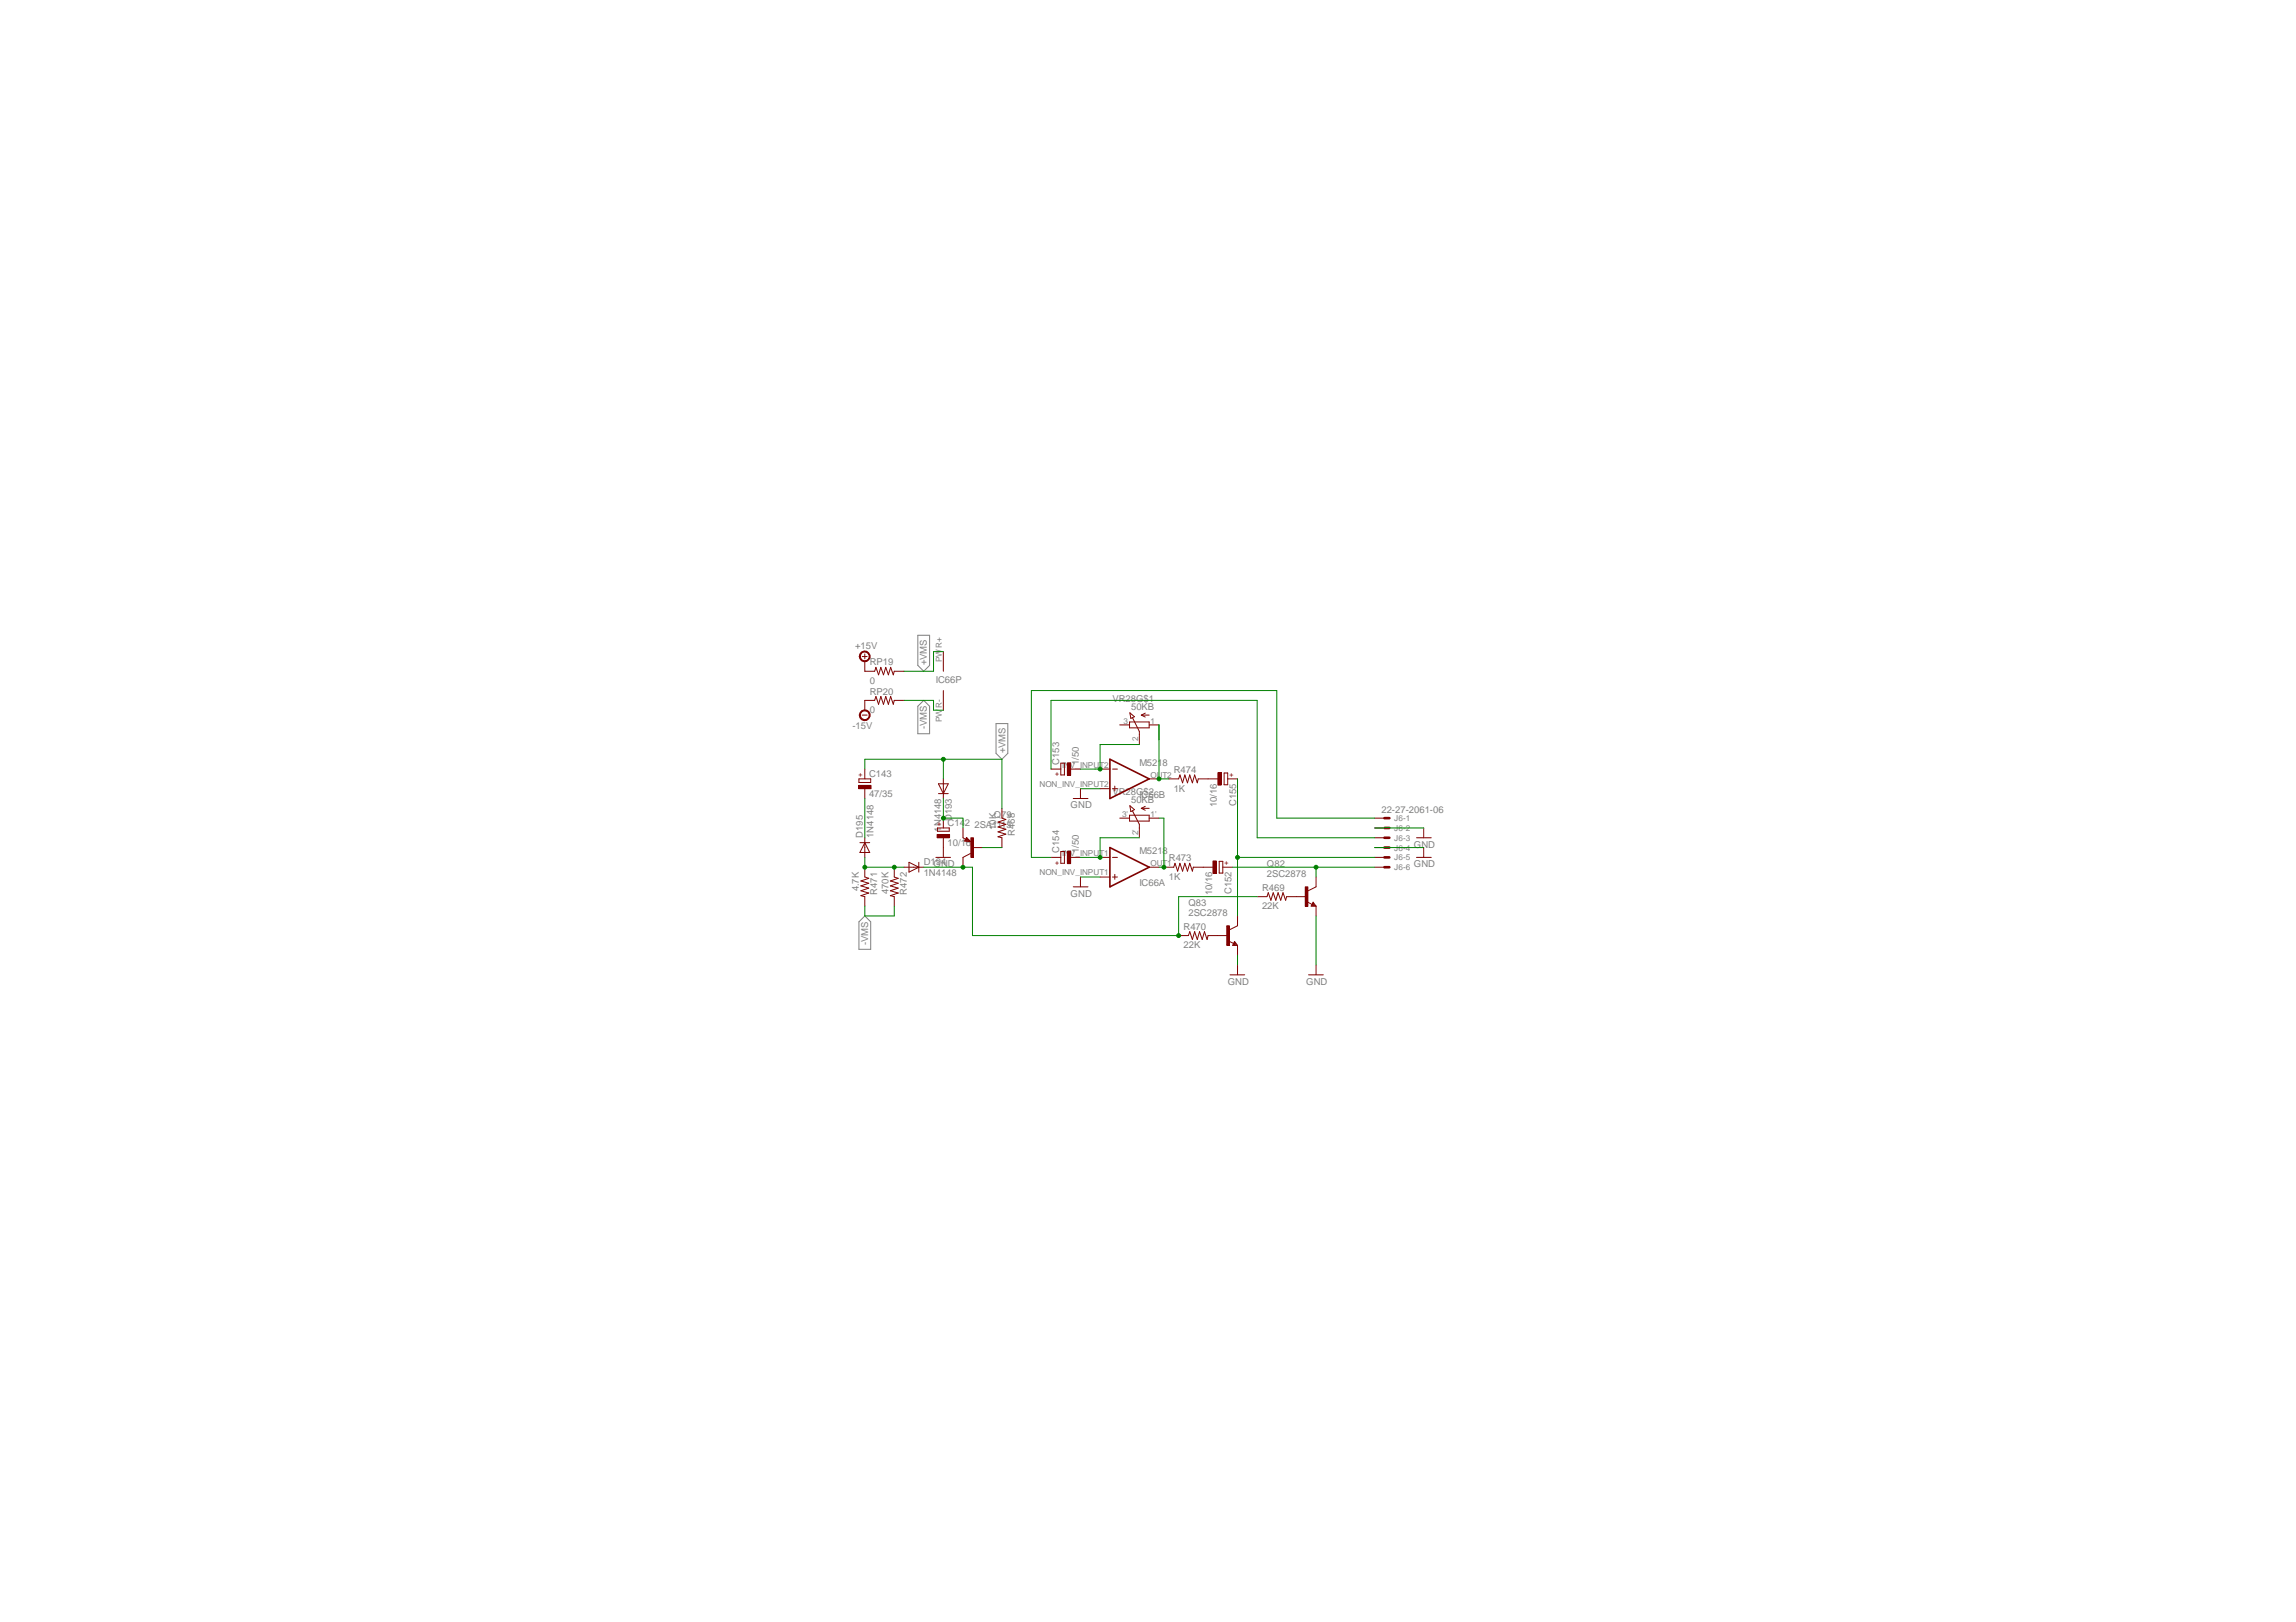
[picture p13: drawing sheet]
<svg xmlns="http://www.w3.org/2000/svg" width="297mm" height="210mm" viewBox="0 0 297 210" stroke-linecap="round" stroke-linejoin="round" font-family="sans-serif">
<defs><g id="words">
<g font-size="1.2" fill="#808080">
<text x="110.6" y="84">+15V</text>
<text x="112.5" y="88.5">0</text>
<text x="112.5" y="86.1">RP19</text>
<text x="112.5" y="89.9">RP20</text>
<text x="119.9" y="86.1" transform="rotate(-90 119.9 86.1)">+VMS</text>
<text x="121.1" y="88.4">IC66P</text>
<text x="110.3" y="94.3">-15V</text>
<text x="112.5" y="92.3">0</text>
<text x="119.9" y="94.4" transform="rotate(-90 119.9 94.4)">-VMS</text>
<text x="143.9" y="90.8">VR28G$1</text>
<text x="146.3" y="91.9">50KB</text>
<text x="112.4" y="100.5">C143</text>
<text x="130.1" y="97.5" transform="rotate(-90 130.1 97.5)">+VMS</text>
<text x="137" y="99" transform="rotate(-90 137 99)">C153</text>
<text x="139.6" y="99" transform="rotate(-90 139.6 99)">1/50</text>
<text x="147.4" y="99.1">M5218</text>
<text x="151.8" y="100">R474</text>
<text x="112.4" y="103.1">47/35</text>
<text x="121.7" y="107.6" transform="rotate(-90 121.7 107.6)">1N4148</text>
<text x="122.6" y="106.9">C142</text>
<text x="123.1" y="106.3" transform="rotate(-90 123.1 106.3)">D193</text>
<text x="126.1" y="107.1">2SA1115</text>
<text x="128.6" y="105.9">Q79</text>
<text x="128.9" y="107.4" transform="rotate(-90 128.9 107.4)">10K</text>
<text x="138.5" y="104.6">GND</text>
<text x="143.9" y="102.9">VR28G$2</text>
<text x="146.3" y="104">50KB</text>
<text x="147.4" y="103.3">IC66B</text>
<text x="151.8" y="102.4">1K</text>
<text x="157.4" y="104.4" transform="rotate(-90 157.4 104.4)">10/16</text>
<text x="159.9" y="104.3" transform="rotate(-90 159.9 104.3)">C155</text>
<text x="178.7" y="105.2">22-27-2061-06</text>
<text x="111.6" y="108.4" transform="rotate(-90 111.6 108.4)">D195</text>
<text x="113" y="108.4" transform="rotate(-90 113 108.4)">1N4148</text>
<text x="119.5" y="113.4">1N4148</text>
<text x="119.5" y="112">D194</text>
<text x="120.8" y="112.2">GND</text>
<text x="122.6" y="109.4">10/16</text>
<text x="131.3" y="108.2" transform="rotate(-90 131.3 108.2)">R468</text>
<text x="137" y="110.4" transform="rotate(-90 137 110.4)">C154</text>
<text x="139.6" y="110.4" transform="rotate(-90 139.6 110.4)">1/50</text>
<text x="147.4" y="110.6">M5218</text>
<text x="151.2" y="113.9">1K</text>
<text x="151.2" y="111.5">R473</text>
<text x="163.9" y="113.5">2SC2878</text>
<text x="163.9" y="112.2">Q82</text>
<text x="182.9" y="112.2">GND</text>
<text x="182.9" y="109.7">GND</text>
<text x="111.1" y="115.4" transform="rotate(-90 111.1 115.4)">4.7K</text>
<text x="113.5" y="115.8" transform="rotate(-90 113.5 115.8)">R471</text>
<text x="114.9" y="115.7" transform="rotate(-90 114.9 115.7)">470K</text>
<text x="117.3" y="115.8" transform="rotate(-90 117.3 115.8)">R472</text>
<text x="138.5" y="116">GND</text>
<text x="147.4" y="114.7">IC66A</text>
<text x="153.8" y="118.5">2SC2878</text>
<text x="153.8" y="117.3">Q83</text>
<text x="156.8" y="115.8" transform="rotate(-90 156.8 115.8)">10/16</text>
<text x="159.3" y="115.7" transform="rotate(-90 159.3 115.7)">C152</text>
<text x="163.3" y="117.6">22K</text>
<text x="163.3" y="115.3">R469</text>
<text x="112.3" y="122.3" transform="rotate(-90 112.3 122.3)">-VMS</text>
<text x="153.1" y="122.7">22K</text>
<text x="153.1" y="120.4">R470</text>
<text x="158.8" y="127.4">GND</text>
<text x="169" y="127.4">GND</text>
</g>
<g font-size="1.1" fill="#808080">
<text x="121.8" y="85.7" transform="rotate(-90 121.8 85.7)">PWR+</text>
<text x="121.8" y="93.5" transform="rotate(-90 121.8 93.5)">PWR-</text>
<text x="145.4" y="93.6">3</text>
<text x="147.2" y="95.8" transform="rotate(-90 147.2 95.8)">2</text>
<text x="148.8" y="93.6">1</text>
<text x="134.5" y="101.9">NON_INV_INPUT2</text>
<text x="137.4" y="99.4">INV_INPUT2</text>
<text x="148.8" y="100.6">OUT2</text>
<text x="145.2" y="105.7">3'</text>
<text x="148.8" y="105.7">1'</text>
<text x="180.4" y="106.3">J6-1</text>
<text x="180.4" y="107.5">J6-2</text>
<text x="134.5" y="113.3">NON_INV_INPUT1</text>
<text x="137.4" y="110.8">INV_INPUT1</text>
<text x="147.2" y="108.1" transform="rotate(-90 147.2 108.1)">2'</text>
<text x="148.8" y="112">OUT1</text>
<text x="180.4" y="108.8">J6-3</text>
<text x="180.4" y="110.1">J6-4</text>
<text x="180.4" y="111.3">J6-5</text>
<text x="180.4" y="112.6">J6-6</text>
</g>
<g font-size=".9" fill="#800000">
<text x="111.6" y="100.6" transform="rotate(-90 111.6 100.6)">+</text>
<text x="136.5" y="100.5">+</text>
<text x="159" y="100.5">+</text>
<text x="121.7" y="106.9" transform="rotate(-90 121.7 106.9)">+</text>
<text x="136.5" y="111.9">+</text>
<text x="158.4" y="111.9">+</text>
</g>
</g></defs>
<path d="M118.7 82.2h1.6v3.9l-.8 .8-.8-.8zM119.5 90.6l.8 .8v3.6h-1.6v-3.6zM128.9 93.6h1.5v3.9l-.8 .8-.7-.8zM111.9 118.5l.7 .8v3.6h-1.5v-3.6z" fill="none" stroke="#808080" stroke-width=".13"/>
<path d="M143.6 109.7l5.1 2.5-5.1 2.6z" fill="none" stroke="#800000" stroke-width=".21"/>
<path d="M111.1 100.8h1.5v.5h-1.5zM111.9 112.2v1.3l.5 .2-1 .3 1 .3-1 .3 1 .3-1 .4 1 .3-1 .3 .5 .1v1.3M142.3 113.5h1.3M142.3 111h1.3M143.9 113.5h.7M143.9 111h.7M144.2 113.2v.6M148.7 112.2h1.2" fill="none" stroke="#800000" stroke-width=".13"/>
<path d="M111.1 101.6h1.6v.5h-1.6z" fill-rule="evenodd" fill="#800000"/>
<g fill="none" stroke="#800000" stroke-width=".13">
<path d="M111.9 99.5v1.3M111.1 101.6h1.6v.5h-1.6zM111.2 109.1h1.3M111.9 102.1v1.2M111.9 108.4v2.6M111.9 109.1l.6 1.2h-1.3zM115.7 112.2v1.3l.5 .2-1 .3 1 .3-1 .3 1 .3-1 .4 1 .3-1 .3 .5 .1v1.3M117 112.2h2.5M117.6 111.6l1.3 .6-1.3 .7zM118.9 111.6v1.3M121.4 101.4h1.3l-.7 1.3zM121.4 102.7h1.3"/>
<path d="M122 100.8v2.5M124.6 107.1v1.3l.3 .2M125 108.4l.6 .5-.8-.1zM125 108.7h.3l-.3-.1v.2h.4l-.4-.3-.1 .3M125.6 110.4l-1 .6v1.2M125.6 108.4h.3v2.6h-.3zM125.8 109.7h1.3M129.6 104.6v1.3l.5 .1-1 .4 1 .3-1 .3 1 .3-1 .4 1 .2-1 .4 .5 .1v1.3M137.2 110.2h.5v1.5h-.5zM138.8 114.8h2M139.8 113.5v1.3"/>
</g>
<path d="M125.8 108.4v2.6" fill="none" stroke="#800000" stroke-width=".34"/>
<path d="M138.1 110.2h.4v1.6h-.4z" fill-rule="evenodd" fill="#800000"/>
<path d="M137.2 98.8h.5v1.5h-.5zM142.3 99.5h1.3M143.9 99.5h.7M136 111h1.2M138.1 110.2h.4v1.6h-.4zM138.5 111h1.3M142.3 102.1h1.3M143.9 102.1h.7M144.2 101.7v.7M148.7 100.8h1.2" fill="none" stroke="#800000" stroke-width=".13"/>
<path d="M143.6 98.3l5.1 2.5-5.1 2.5z" fill="none" stroke="#800000" stroke-width=".21"/>
<path d="M138.1 98.7h.4v1.6h-.4z" fill-rule="evenodd" fill="#800000"/>
<path d="M136 99.5h1.2M138.1 98.7h.4v1.6h-.4zM138.5 99.5h1.3M138.8 103.3h2M139.8 102.1v1.2M150.6 112.2h1.2l.2-.5 .4 1 .3-1 .3 1 .3-1 .3 1 .3-1 .4 1 .1-.5h1.3M151.2 100.8h1.3l.2-.5 .3 1 .3-1 .3 1 .3-1 .4 1 .3-1 .3 1 .1-.5h1.3M158.4 100h.4v1.6h-.4z" fill="none" stroke="#800000" stroke-width=".13"/>
<path d="M157.6 100h.4v1.6h-.4z" fill-rule="evenodd" fill="#800000"/>
<path d="M157.6 100h.4v1.6h-.4zM156.3 100.8h1.3M157.7 111.5h.5v1.5h-.5zM158.8 100.8h1.3" fill="none" stroke="#800000" stroke-width=".13"/>
<path d="M156.9 111.4h.4v1.6h-.4z" fill-rule="evenodd" fill="#800000"/>
<g fill="none" stroke="#800000" stroke-width=".13">
<path d="M111.5 85h.7M111.9 86.9h1.3l.1-.5 .4 .9 .3-.9 .3 .9 .3-.9 .3 .9 .3-.9 .4 .9 .1-.4h1.3M111.9 90.6h1.3l.1-.5 .4 1 .3-1 .3 1 .3-1 .3 1 .3-1 .4 1 .1-.5h1.3M111.9 84.6v.7M155.7 112.2h1.2M156.9 111.4h.4v1.6h-.4zM158.2 112.2h1.3M158.7 119.8h.3v2.5h-.3zM160.1 118.5v1.3l-1 .5M162.6 116h1.3l.2-.5 .3 1 .3-1 .4 1 .3-1 .3 1 .3-1 .3 1 .2-.5h2.5M168.9 114.8h.3v2.5h-.3zM169.1 116.7l.7 .4"/>
<path d="M169.9 116.8l.4 .5h-.7zM169.9 117v.1h-.1l.1-.2 .2 .3h-.3M170.3 113.5v1.3l-1.1 .5M170.3 117.3v1.2M177.8 112.2h1.3M177.8 105.9h1.3M177.8 107.1h1.3M177.8 108.4h1.3M177.8 109.7h1.3M177.8 111h1.3M183.3 108.4h1.9M183.3 111h1.9"/>
<path d="M184.2 107.1v1.3M184.2 109.7v1.3M152.5 121.1h1.3l.1-.5 .4 1 .3-1 .3 1 .3-1 .3 1 .3-1 .4 1 .1-.5h2.5M159 121.8l.6 .3M159.1 126.2h1.9M159.7 121.8l.4 .5h-.6zM159.7 122.1l.1 .1h-.2l.1-.2 .3 .3h-.4M160.1 122.3v1.3M160.1 124.9v1.3M169.3 126.2h1.9M170.3 124.9v1.3"/>
</g>
<path d="M158.9 119.8v2.5M169 114.8v2.5M179.1 105.9h.6M179.1 107.1h.6M179.1 108.4h.6M179.1 109.7h.6M179.1 111h.6M179.1 112.2h.6" fill="none" stroke="#800000" stroke-width=".34"/>
<path d="M111.5 84.4a.71 .71 0 0 1 1 .3 .71 .71 0 0 1-.5 .9 .71 .71 0 0 1-.8-.6h.1a.58 .58 0 0 1 .7-.6 .58 .58 0 0 1 .3 .9 .58 .58 0 0 1-.9-.1l-.1-.2h-.1v-.4z" fill-rule="evenodd" fill="#800000"/>
<path d="M111.5 84.4a.71 .71 0 0 1 1 .3 .71 .71 0 0 1-.5 .9 .71 .71 0 0 1-.8-.6h.1a.58 .58 0 0 1 .7-.6 .58 .58 0 0 1 .3 .9 .58 .58 0 0 1-.9-.1l-.1-.2h-.1v-.4zM111.5 92.5h.7M111.9 85.6v1.3" fill="none" stroke="#800000" stroke-width=".13"/>
<path d="M111.5 92a.71 .71 0 0 1 1 .3 .71 .71 0 0 1-.5 1 .71 .71 0 0 1-.8-.8h.1a.58 .58 0 0 1 .8-.5 .58 .58 0 0 1 .2 .9 .58 .58 0 0 1-.9-.1l-.1-.3h-.1v-.3z" fill-rule="evenodd" fill="#800000"/>
<g fill="none" stroke="#800000" stroke-width=".13">
<path d="M111.5 92a.71 .71 0 0 1 1 .3 .71 .71 0 0 1-.5 1 .71 .71 0 0 1-.8-.8h.1a.58 .58 0 0 1 .8-.5 .58 .58 0 0 1 .2 .9 .58 .58 0 0 1-.9-.1l-.1-.3h-.1v-.3zM111.9 90.6v1.3M144.9 93.8h1.2M146.1 93.4h2.6v.8h-2.6zM146.2 92.2l.6 .6-.5 .2zM146.5 92.9l.9 1.8v1.7M147.7 92.5h1M147.7 92.5l.5 .3M148.2 92.3l-.5 .2M148.7 93.8h1.2M121.1 111h1.9M121.3 107.1h1.5v.5h-1.5z"/>
<path d="M122 109.7v1.3M144.9 105.9h1.2M146.1 105.5h2.6v.8h-2.6zM146.2 104.3l.6 .5-.5 .2zM146.5 104.9l.9 1.8v1.7M147.7 104.6h1M147.7 104.6l.5 .3M148.2 104.4l-.5 .2M148.7 105.9h1.2"/>
</g>
<path d="M121.2 108h1.6v.4h-1.6z" fill-rule="evenodd" fill="#800000"/>
<path d="M122 84.3v2.6M122 89.4v2.5M121.2 108h1.6v.4h-1.6zM122 105.9v1.2M122 108.4v1.3" fill="none" stroke="#800000" stroke-width=".13"/>
<path d="M111.9 111v1.2h5.1" fill="none" stroke="#008000" stroke-width=".13"/>
<circle cx="115.7" cy="112.2" r=".25" fill="#008000"/>
<circle cx="115.7" cy="112.2" r=".25" fill="none" stroke="#008000" stroke-width=".13"/>
<circle cx="111.9" cy="112.2" r=".25" fill="#008000"/>
<g fill="none" stroke="#008000" stroke-width=".13">
<path d="M119.5 112.2h6.3v8.9h26.7v-5.1h10.1"/>
<circle cx="111.9" cy="112.2" r=".25"/>
</g>
<circle cx="152.5" cy="121.1" r=".25" fill="#008000"/>
<circle cx="152.5" cy="121.1" r=".25" fill="none" stroke="#008000" stroke-width=".13"/>
<circle cx="124.6" cy="112.2" r=".25" fill="#008000"/>
<g fill="none" stroke="#008000" stroke-width=".13">
<path d="M122 103.3v2.6h2.6v1.2"/>
<circle cx="124.6" cy="112.2" r=".25"/>
</g>
<circle cx="122" cy="105.9" r=".25" fill="#008000"/>
<g fill="none" stroke="#008000" stroke-width=".13">
<path d="M127.1 109.7h2.5M147.4 108.4h-5.1v2.6h-2.5"/>
<circle cx="122" cy="105.9" r=".25"/>
</g>
<circle cx="142.3" cy="111" r=".25" fill="#008000"/>
<g fill="none" stroke="#008000" stroke-width=".13">
<path d="M147.4 96.4h-5.1v3.1h-2.5M139.8 113.5h2.5M139.8 102.1h2.5M170.3 118.5v6.4M177.8 109.7h6.4M177.8 107.1h6.4M160.1 123.6v1.3"/>
<circle cx="142.3" cy="111" r=".25"/>
</g>
<circle cx="142.3" cy="99.5" r=".25" fill="#008000"/>
<g fill="none" stroke="#008000" stroke-width=".13">
<path d="M160.1 100.8v17.7M160.1 111h17.7"/>
<circle cx="142.3" cy="99.5" r=".25"/>
</g>
<circle cx="160.1" cy="111" r=".25" fill="#008000"/>
<g fill="none" stroke="#008000" stroke-width=".13">
<path d="M159.5 112.2h18.3M170.3 112.2v1.3"/>
<circle cx="160.1" cy="111" r=".25"/>
</g>
<circle cx="170.3" cy="112.2" r=".25" fill="#008000"/>
<g fill="none" stroke="#008000" stroke-width=".13">
<path d="M111.9 98.3h17.7v6.3M122 84.3h-1.2v2.6h-3.8M122 98.3v2.5M136 99.5v-8.9h26.6v17.8h15.2M177.8 105.9h-12.6v-16.5h-31.8v21.6h2.6"/>
<circle cx="170.3" cy="112.2" r=".25"/>
</g>
<circle cx="122" cy="98.3" r=".25" fill="#008000"/>
<g fill="none" stroke="#008000" stroke-width=".13">
<path d="M111.9 98.3v1.2M117 90.6h3.8v1.3h1.2M149.9 93.8v7h1.3M111.9 103.3v5.1M111.9 117.3v1.2h3.8v-1.2"/>
<circle cx="122" cy="98.3" r=".25"/>
</g>
<circle cx="149.9" cy="100.8" r=".25" fill="#008000"/>
<g fill="none" stroke="#008000" stroke-width=".13">
<path d="M149.9 105.9h.7v6.3h-.7"/>
<circle cx="149.9" cy="100.8" r=".25"/>
</g>
<circle cx="150.6" cy="112.2" r=".25" fill="#008000"/>
<circle cx="150.6" cy="112.2" r=".25" fill="none" stroke="#008000" stroke-width=".13"/>
<use href="#words"/>
</svg>
